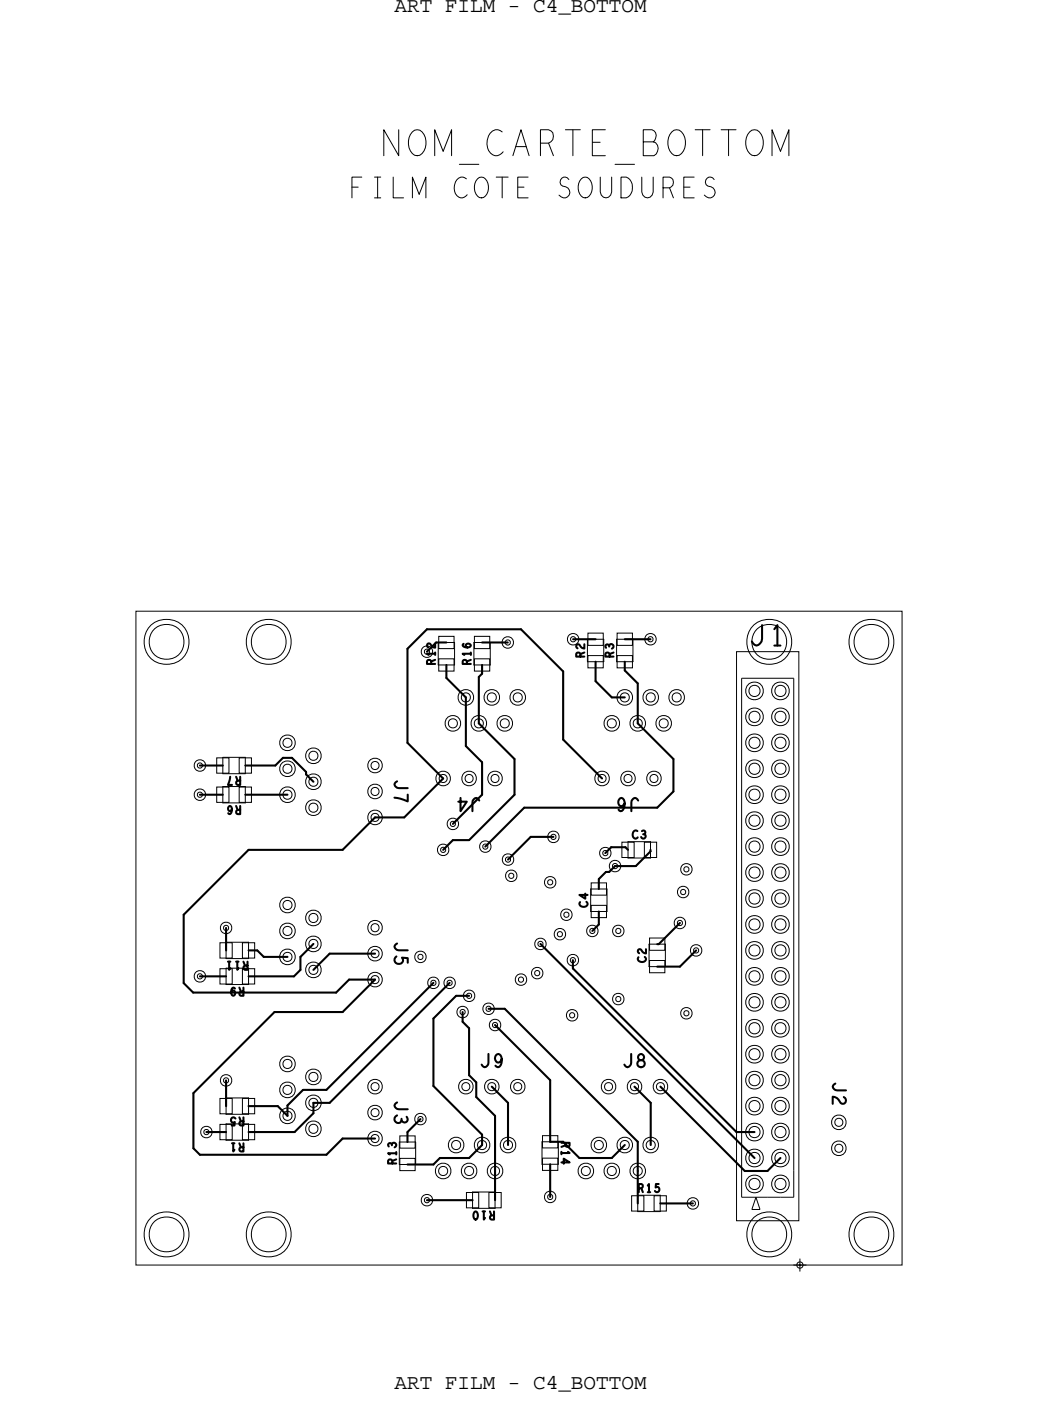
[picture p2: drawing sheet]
<svg xmlns="http://www.w3.org/2000/svg" width="102mm" height="137mm" viewBox="0 0 102 137" stroke-linecap="round" stroke-linejoin="round" font-family="sans-serif">
<defs><g id="words">
<text font-size="4.3" x="37.3" y="15.2">NOM_CARTE_BOTTOM</text>
<text font-size="3.5" x="34.2" y="19.4">FILM COTE SOUDURES</text>
<text font-size="3.4" x="73.3" y="63.2">J1</text>
<g font-size="2.2">
<text x="38.6" y="76.3" transform="rotate(90 38.6 76.3)">J7</text>
<text x="47.1" y="78.1" transform="rotate(-180 47.1 78.1)">J4</text>
<text x="62.6" y="78.1" transform="rotate(-180 62.6 78.1)">J6</text>
<text x="38.6" y="92.2" transform="rotate(90 38.6 92.2)">J5</text>
<text x="38.6" y="107.7" transform="rotate(90 38.6 107.7)">J3</text>
<text x="47" y="104.5">J9</text>
<text x="61" y="104.5">J8</text>
<text x="81.5" y="105.9" transform="rotate(90 81.5 105.9)">J2</text>
</g>
<g font-size="2.1">
<text x="38.6" y="1.2">ART FILM - C4_BOTTOM</text>
<text x="38.6" y="135.9">ART FILM - C4_BOTTOM</text>
</g>
<g font-size="1.3">
<text x="42.6" y="65.1" transform="rotate(-90 42.6 65.1)">R12</text>
<text x="46.1" y="65.1" transform="rotate(-90 46.1 65.1)">R16</text>
<text x="57.2" y="64.4" transform="rotate(-90 57.2 64.4)">R2</text>
<text x="60.1" y="64.4" transform="rotate(-90 60.1 64.4)">R3</text>
<text x="23.6" y="76" transform="rotate(-180 23.6 76)">R7</text>
<text x="23.6" y="78.9" transform="rotate(-180 23.6 78.9)">R6</text>
<text x="61.9" y="82.1">C3</text>
<text x="57.5" y="88.8" transform="rotate(-90 57.5 88.8)">C4</text>
<text x="24.3" y="94.1" transform="rotate(-180 24.3 94.1)">R11</text>
<text x="63.2" y="94.2" transform="rotate(-90 63.2 94.2)">C2</text>
<text x="23.9" y="96.7" transform="rotate(-180 23.9 96.7)">R9</text>
<text x="23.9" y="109.4" transform="rotate(-180 23.9 109.4)">R5</text>
<text x="23.9" y="111.9" transform="rotate(-180 23.9 111.9)">R1</text>
<text x="55" y="111.7" transform="rotate(90 55 111.7)">R14</text>
<text x="38.8" y="114" transform="rotate(-90 38.8 114)">R13</text>
<text x="48.5" y="118.6" transform="rotate(-180 48.5 118.6)">R10</text>
<text x="62.4" y="116.7">R15</text>
</g>
</g></defs>
<!-- layer: Board Outline -->
<path d="M13.3 59.8h75v64h-75z" fill="none" stroke="#000" stroke-width=".1"/>
<!-- layer: Components -->
<g fill="none" stroke="#000" stroke-width=".1">
<path d="M21.8 75.7h2.2zM21.8 74.1v1.6zM21.8 78.6h2.2zM21.8 77v1.6zM21.8 74.1h2.2zM21.8 77h2.2zM24 74.1v1.6zM24 77v1.6zM42.9 65.1h1.6zM42.9 62.9v2.2zM42.9 62.9h1.6zM44.5 62.9v2.2z"/>
<path d="M46.4 65.1h1.6zM46.4 62.9v2.2zM46.4 62.9h1.6zM48 62.9v2.2zM57.5 64.8h1.6zM57.5 62.6v2.2zM57.5 62.6h1.6zM59.1 62.6v2.2zM60.4 64.8h1.6zM60.4 62.6v2.2zM60.4 62.6h1.6zM62 62.6v2.2z"/>
<path d="M72.1 63.8h6.1v55.7h-6.1zM72.6 66.4h5.1zM72.6 66.4v50.8zM77.7 66.4v48.2zM22.1 96.4h2.2zM22.1 94.8v1.6zM22.1 93.8h2.2zM22.1 92.2v1.6zM22.1 94.8h2.2zM22.1 92.2h2.2zM24.3 94.8v1.6zM24.3 92.2v1.6z"/>
<path d="M57.8 89.2h1.6zM57.8 87v2.2zM57.8 87h1.6zM59.4 87v2.2zM61.5 82.4v1.6zM61.5 84h2.2zM61.5 82.4h2.2zM63.5 94.6h1.6zM63.5 92.4v2.2zM63.5 92.4h1.6zM63.7 82.4v1.6zM65.1 92.4v2.2z"/>
<path d="M22.1 109.1h2.2zM22.1 107.5v1.6zM22.1 111.6h2.2zM22.1 110v1.6zM22.1 107.5h2.2zM22.1 110h2.2zM24.3 107.5v1.6zM24.3 110v1.6zM39.1 114h1.6zM39.1 111.8v2.2zM39.1 111.8h1.6zM40.7 111.8v2.2z"/>
<path d="M46.3 118.3h2.2zM46.3 116.7v1.6zM46.3 116.7h2.2zM48.5 116.7v1.6zM53.1 114h1.6zM53.1 111.8v2.2zM53.1 111.8h1.6zM54.7 111.8v2.2zM62.4 117v1.6zM62.4 118.6h2.2zM62.4 117h2.2zM64.6 117v1.6z"/>
<path d="M72.6 117.2h2.5zM73.6 118.4h.8zM74 117.2l.4 1.2zM74 117.2l-.4 1.2zM75.1 117.2h1.3zM76.4 117.2h1.3zM77.7 114.6v2.6z"/>
</g>
<!-- layer: Nets -->
<g fill="none" stroke="#000" stroke-width=".1">
<path d="M19.4 74.8l.2-.1 .2 .1v.1v.2l-.2 .1-.2-.1-.1-.2zM19.4 77.6l.2-.1 .2 .1v.2v.2h-.2h-.2l-.1-.2zM21.2 77h1.2v1.5h-1.2zM21.2 74.2h1.2v1.5h-1.2zM23.4 74.2h1.2v1.5h-1.2zM23.4 77h1.2v1.5h-1.2zM42.9 64.5h1.5v1.2h-1.5zM42.9 62.3h1.5v1.2h-1.5zM46.4 64.5h1.5v1.2h-1.5zM46.4 62.3h1.5v1.2h-1.5zM49.5 62.7l.2-.1 .2 .1 .1 .2-.1 .2h-.2h-.2v-.2zM55.9 62.4l.2-.1 .2 .1 .1 .2-.1 .1-.2 .1-.2-.1v-.1z"/>
<path d="M57.6 64.2h1.5v1.2h-1.5zM57.6 62h1.5v1.2h-1.5zM60.4 64.2h1.5v1.2h-1.5zM60.4 62h1.5v1.2h-1.5zM63.5 62.4l.2-.1 .2 .1v.2v.1l-.2 .1-.2-.1-.1-.1zM19.4 95.4l.2-.1 .2 .1v.2v.1l-.2 .1-.2-.1-.1-.1zM21.5 92.3h1.2v1.5h-1.2zM21.5 94.8h1.2v1.5h-1.2zM21.9 90.7l.2-.1 .2 .1 .1 .1-.1 .2-.2 .1-.2-.1v-.2zM23.7 94.8h1.2v1.5h-1.2zM23.7 92.3h1.2v1.5h-1.2zM41 93.5l.2-.1 .1 .1 .1 .2-.1 .1-.1 .1-.2-.1-.1-.1z"/>
<path d="M42.2 96l.2-.1 .2 .1 .1 .2-.1 .2-.2 .1-.2-.1v-.2zM43.2 83l.2-.1 .2 .1v.2v.2h-.2h-.2l-.1-.2zM43.8 96l.2-.1 .2 .1 .1 .2-.1 .2-.2 .1-.2-.1v-.2zM44.1 80.5l.2-.1 .2 .1 .1 .1-.1 .2-.2 .1-.2-.1v-.2zM45.1 98.9l.2-.1 .2 .1v.2v.1l-.2 .1-.2-.1-.1-.1zM45.7 97.3l.2-.1 .2 .1 .1 .2-.1 .1-.2 .1-.2-.1v-.1zM47.3 82.7l.2-.1 .2 .1 .1 .2-.1 .1-.2 .1-.2-.1v-.1zM47.6 98.6l.2-.1 .2 .1 .1 .1-.1 .2-.2 .1-.2-.1v-.2zM49.5 84l.2-.1 .2 .1 .1 .1-.1 .2-.2 .1-.2-.1v-.2zM49.9 85.6l.1-.1 .2 .1 .1 .1-.1 .2-.2 .1-.1-.1-.1-.2zM50.8 95.7l.2-.1 .2 .1 .1 .2-.1 .2h-.2h-.2l-.1-.2zM52.4 95.1l.2-.1 .2 .1v.2v.1l-.2 .1-.2-.1-.1-.1z"/>
<path d="M52.7 92.2l.2-.1 .2 .1 .1 .2-.1 .2h-.2h-.2v-.2zM53.7 86.2l.2-.1 .1 .1 .1 .2-.1 .1-.1 .1-.2-.1-.1-.1zM54 81.7h.2h.2v.2v.2l-.2 .1-.2-.1-.1-.2zM54.6 91.3l.2-.1 .2 .1 .1 .1-.1 .2-.2 .1-.2-.1v-.2zM55.3 89.4l.1-.1 .2 .1 .1 .1-.1 .2-.2 .1-.1-.1-.1-.2zM55.8 99.2l.2-.1 .2 .1 .1 .2-.1 .2h-.2h-.2v-.2zM55.9 93.8l.2-.1 .2 .1v.2v.2h-.2h-.2l-.1-.2zM57.8 90.9h.2h.2v.2v.2l-.2 .1-.2-.1-.1-.2zM57.9 86.4h1.5v1.2h-1.5zM57.9 88.6h1.5v1.2h-1.5zM59.1 83.3l.2-.1 .1 .1 .1 .2-.1 .2-.1 .1-.2-.1-.1-.2zM60 84.6l.2-.1 .2 .1 .1 .2-.1 .1-.2 .1-.2-.1v-.1z"/>
<path d="M60.3 90.9h.2h.2l.1 .2-.1 .2-.2 .1-.2-.1v-.2zM60.3 97.6l.2-.1 .2 .1 .1 .2-.1 .2h-.2h-.2v-.2zM60.9 82.4h1.2v1.5h-1.2zM63.1 82.4h1.2v1.5h-1.2zM63.6 91.8h1.5v1.2h-1.5zM63.6 94h1.5v1.2h-1.5zM66.4 90.2l.2-.1 .1 .1 .1 .1-.1 .2-.1 .1-.2-.1-.1-.2zM66.7 87.1h.2h.2v.2v.2l-.2 .1-.2-.1-.1-.2zM67 99l.2-.1 .2 .1v.2v.2h-.2h-.2l-.1-.2zM67 84.9l.2-.1 .2 .1v.2v.2h-.2h-.2l-.1-.2zM68 92.9l.1-.1 .2 .1 .1 .1-.1 .2-.2 .1-.1-.1-.1-.2zM20 110.6h.2h.2l.1 .2-.1 .2-.2 .1-.2-.1v-.2z"/>
<path d="M21.5 107.5h1.2v1.5h-1.2zM21.5 110.1h1.2v1.5h-1.2zM21.9 105.6l.2-.1 .2 .1 .1 .2-.1 .1-.2 .1-.2-.1v-.1zM23.7 110.1h1.2v1.5h-1.2zM23.7 107.5h1.2v1.5h-1.2zM39.1 113.4h1.5v1.2h-1.5zM39.1 111.2h1.5v1.2h-1.5zM41 109.4l.2-.1 .1 .1 .1 .1-.1 .2-.1 .1-.2-.1-.1-.2zM41.6 117.3l.2-.1 .2 .1v.2v.1l-.2 .1-.2-.1-.1-.1zM45.7 116.7h1.2v1.5h-1.2zM47.9 116.7h1.2v1.5h-1.2zM48.3 100.2l.2-.1 .2 .1v.1v.2l-.2 .1-.2-.1-.1-.2z"/>
<path d="M53.1 111.2h1.5v1.2h-1.5zM53.1 113.4h1.5v1.2h-1.5zM53.7 117l.2-.1 .1 .1 .1 .2-.1 .1-.1 .1-.2-.1-.1-.1zM61.8 117h1.2v1.5h-1.2zM64 117h1.2v1.5h-1.2zM67.6 117.6l.2-.1 .2 .1 .1 .2-.1 .2h-.2h-.2v-.2z"/>
<circle cx="16.3" cy="62.8" r="2.21"/>
<circle cx="16.3" cy="62.8" r="1.71"/>
<circle cx="19.6" cy="74.9" r=".56"/>
<circle cx="19.6" cy="77.8" r=".56"/>
<circle cx="26.3" cy="62.8" r="2.21"/>
<circle cx="26.3" cy="62.8" r="1.71"/>
<circle cx="28.1" cy="72.7" r=".45"/>
<circle cx="28.1" cy="75.3" r=".45"/>
<circle cx="28.1" cy="77.8" r=".45"/>
<circle cx="28.1" cy="75.3" r=".77"/>
<circle cx="28.1" cy="72.7" r=".77"/>
<circle cx="28.1" cy="77.8" r=".77"/>
<circle cx="30.7" cy="74" r=".45"/>
<circle cx="30.7" cy="79.1" r=".45"/>
<circle cx="30.7" cy="76.5" r=".45"/>
<circle cx="30.7" cy="74" r=".77"/>
<circle cx="30.7" cy="76.5" r=".77"/>
<circle cx="30.7" cy="79.1" r=".77"/>
<circle cx="36.7" cy="77.5" r=".4"/>
<circle cx="36.7" cy="74.9" r=".4"/>
<circle cx="36.7" cy="77.5" r=".72"/>
<circle cx="36.7" cy="74.9" r=".72"/>
<circle cx="41.8" cy="63.8" r=".56"/>
<circle cx="43.4" cy="76.2" r=".4"/>
<circle cx="43.4" cy="76.2" r=".72"/>
<circle cx="44.3" cy="70.8" r=".45"/>
<circle cx="44.3" cy="70.8" r=".77"/>
<circle cx="45.6" cy="68.3" r=".45"/>
<circle cx="45.6" cy="68.3" r=".77"/>
<circle cx="45.9" cy="76.2" r=".4"/>
<circle cx="45.9" cy="76.2" r=".72"/>
<circle cx="46.9" cy="70.8" r=".45"/>
<circle cx="46.9" cy="70.8" r=".77"/>
<circle cx="48.1" cy="68.3" r=".45"/>
<circle cx="48.1" cy="68.3" r=".77"/>
<circle cx="48.5" cy="76.2" r=".4"/>
<circle cx="48.5" cy="76.2" r=".72"/>
<circle cx="49.4" cy="70.8" r=".45"/>
<circle cx="49.4" cy="70.8" r=".77"/>
<circle cx="49.7" cy="62.9" r=".56"/>
<circle cx="50.7" cy="68.3" r=".45"/>
<circle cx="50.7" cy="68.3" r=".77"/>
<circle cx="56.1" cy="62.6" r=".56"/>
<circle cx="58.9" cy="76.2" r=".4"/>
<circle cx="58.9" cy="76.2" r=".72"/>
<circle cx="59.9" cy="70.8" r=".45"/>
<circle cx="59.9" cy="70.8" r=".77"/>
<circle cx="61.2" cy="68.3" r=".45"/>
<circle cx="61.2" cy="68.3" r=".77"/>
<circle cx="61.5" cy="76.2" r=".4"/>
<circle cx="61.5" cy="76.2" r=".72"/>
<circle cx="62.4" cy="70.8" r=".45"/>
<circle cx="62.4" cy="70.8" r=".77"/>
<circle cx="63.7" cy="62.6" r=".56"/>
<circle cx="63.7" cy="68.3" r=".45"/>
<circle cx="63.7" cy="68.3" r=".77"/>
<circle cx="64" cy="76.2" r=".4"/>
<circle cx="64" cy="76.2" r=".72"/>
<circle cx="65" cy="70.8" r=".45"/>
<circle cx="65" cy="70.8" r=".77"/>
<circle cx="66.2" cy="68.3" r=".45"/>
<circle cx="66.2" cy="68.3" r=".77"/>
<circle cx="73.9" cy="70.2" r=".87"/>
<circle cx="73.9" cy="72.7" r=".87"/>
<circle cx="73.9" cy="75.3" r=".87"/>
<circle cx="73.9" cy="67.6" r=".87"/>
<circle cx="73.9" cy="77.8" r=".87"/>
<circle cx="73.9" cy="75.3" r=".55"/>
<circle cx="73.9" cy="70.2" r=".55"/>
<circle cx="73.9" cy="72.7" r=".55"/>
<circle cx="73.9" cy="67.6" r=".55"/>
<circle cx="73.9" cy="77.8" r=".55"/>
<circle cx="75.3" cy="62.8" r="2.21"/>
<circle cx="75.3" cy="62.8" r="1.71"/>
<circle cx="76.4" cy="70.2" r=".87"/>
<circle cx="76.4" cy="67.6" r=".87"/>
<circle cx="76.4" cy="72.7" r=".87"/>
<circle cx="76.4" cy="77.8" r=".87"/>
<circle cx="76.4" cy="75.3" r=".87"/>
<circle cx="76.4" cy="75.3" r=".55"/>
<circle cx="76.4" cy="72.7" r=".55"/>
<circle cx="76.4" cy="77.8" r=".55"/>
<circle cx="76.4" cy="67.6" r=".55"/>
<circle cx="76.4" cy="70.2" r=".55"/>
<circle cx="85.3" cy="62.8" r="2.21"/>
<circle cx="85.3" cy="62.8" r="1.71"/>
<circle cx="19.6" cy="95.6" r=".56"/>
<circle cx="22.1" cy="90.8" r=".56"/>
<circle cx="28.1" cy="88.6" r=".45"/>
<circle cx="28.1" cy="91.1" r=".45"/>
<circle cx="28.1" cy="93.7" r=".45"/>
<circle cx="28.1" cy="88.6" r=".77"/>
<circle cx="28.1" cy="91.1" r=".77"/>
<circle cx="28.1" cy="93.7" r=".77"/>
<circle cx="30.7" cy="89.9" r=".45"/>
<circle cx="30.7" cy="92.4" r=".45"/>
<circle cx="30.7" cy="94.9" r=".45"/>
<circle cx="30.7" cy="92.4" r=".77"/>
<circle cx="30.7" cy="94.9" r=".77"/>
<circle cx="30.7" cy="89.9" r=".77"/>
<circle cx="36.7" cy="80" r=".4"/>
<circle cx="36.7" cy="90.8" r=".4"/>
<circle cx="36.7" cy="95.9" r=".4"/>
<circle cx="36.7" cy="93.3" r=".4"/>
<circle cx="36.7" cy="93.4" r=".72"/>
<circle cx="36.7" cy="80" r=".72"/>
<circle cx="36.7" cy="90.8" r=".72"/>
<circle cx="36.7" cy="95.9" r=".72"/>
<circle cx="41.2" cy="93.7" r=".56"/>
<circle cx="42.4" cy="96.2" r=".56"/>
<circle cx="43.4" cy="83.2" r=".56"/>
<circle cx="44" cy="96.2" r=".56"/>
<circle cx="44.3" cy="80.6" r=".56"/>
<circle cx="45.3" cy="99.1" r=".56"/>
<circle cx="45.9" cy="97.5" r=".56"/>
<circle cx="47.5" cy="82.9" r=".56"/>
<circle cx="47.8" cy="98.7" r=".56"/>
<circle cx="49.7" cy="84.1" r=".56"/>
<circle cx="50" cy="85.7" r=".56"/>
<circle cx="51" cy="95.9" r=".56"/>
<circle cx="52.6" cy="95.3" r=".56"/>
<circle cx="52.9" cy="92.4" r=".56"/>
<circle cx="53.9" cy="86.4" r=".56"/>
<circle cx="54.2" cy="81.9" r=".56"/>
<circle cx="54.8" cy="91.4" r=".56"/>
<circle cx="55.4" cy="89.5" r=".56"/>
<circle cx="56" cy="99.4" r=".56"/>
<circle cx="56.1" cy="94" r=".56"/>
<circle cx="58" cy="91.1" r=".56"/>
<circle cx="59.3" cy="83.5" r=".56"/>
<circle cx="60.2" cy="84.8" r=".56"/>
<circle cx="60.5" cy="91.1" r=".56"/>
<circle cx="60.5" cy="97.8" r=".56"/>
<circle cx="66.6" cy="90.3" r=".56"/>
<circle cx="66.9" cy="87.3" r=".56"/>
<circle cx="67.2" cy="99.2" r=".56"/>
<circle cx="67.2" cy="85.1" r=".56"/>
<circle cx="68.1" cy="93" r=".56"/>
<circle cx="73.9" cy="95.6" r=".87"/>
<circle cx="73.9" cy="93" r=".87"/>
<circle cx="73.9" cy="88" r=".87"/>
<circle cx="73.9" cy="80.3" r=".87"/>
<circle cx="73.9" cy="85.4" r=".87"/>
<circle cx="73.9" cy="90.5" r=".87"/>
<circle cx="73.9" cy="98.1" r=".87"/>
<circle cx="73.9" cy="82.9" r=".87"/>
<circle cx="73.9" cy="80.3" r=".55"/>
<circle cx="73.9" cy="88" r=".55"/>
<circle cx="73.9" cy="95.6" r=".55"/>
<circle cx="73.9" cy="82.9" r=".55"/>
<circle cx="73.9" cy="85.4" r=".55"/>
<circle cx="73.9" cy="93" r=".55"/>
<circle cx="73.9" cy="98.1" r=".55"/>
<circle cx="73.9" cy="90.5" r=".55"/>
<circle cx="76.4" cy="98.1" r=".87"/>
<circle cx="76.4" cy="80.3" r=".87"/>
<circle cx="76.4" cy="93" r=".87"/>
<circle cx="76.4" cy="82.9" r=".87"/>
<circle cx="76.4" cy="95.6" r=".87"/>
<circle cx="76.4" cy="85.4" r=".87"/>
<circle cx="76.4" cy="88" r=".87"/>
<circle cx="76.4" cy="90.5" r=".87"/>
<circle cx="76.4" cy="95.6" r=".55"/>
<circle cx="76.4" cy="98.1" r=".55"/>
<circle cx="76.4" cy="88" r=".55"/>
<circle cx="76.4" cy="93" r=".55"/>
<circle cx="76.4" cy="80.3" r=".55"/>
<circle cx="76.4" cy="85.4" r=".55"/>
<circle cx="76.4" cy="82.9" r=".55"/>
<circle cx="76.4" cy="90.5" r=".55"/>
<circle cx="20.2" cy="110.8" r=".56"/>
<circle cx="22.1" cy="105.8" r=".56"/>
<circle cx="28.1" cy="104.1" r=".45"/>
<circle cx="28.1" cy="109.2" r=".45"/>
<circle cx="28.1" cy="106.7" r=".45"/>
<circle cx="28.1" cy="106.7" r=".77"/>
<circle cx="28.1" cy="104.1" r=".77"/>
<circle cx="28.1" cy="109.2" r=".77"/>
<circle cx="30.7" cy="108" r=".45"/>
<circle cx="30.7" cy="110.5" r=".45"/>
<circle cx="30.7" cy="105.4" r=".45"/>
<circle cx="30.7" cy="110.5" r=".77"/>
<circle cx="30.7" cy="108" r=".77"/>
<circle cx="30.7" cy="105.4" r=".77"/>
<circle cx="36.7" cy="111.4" r=".4"/>
<circle cx="36.7" cy="106.4" r=".4"/>
<circle cx="36.7" cy="108.9" r=".4"/>
<circle cx="36.7" cy="111.4" r=".72"/>
<circle cx="36.7" cy="108.9" r=".72"/>
<circle cx="36.7" cy="106.4" r=".72"/>
<circle cx="41.2" cy="109.5" r=".56"/>
<circle cx="41.8" cy="117.5" r=".56"/>
<circle cx="43.4" cy="114.6" r=".45"/>
<circle cx="43.4" cy="114.6" r=".77"/>
<circle cx="44.6" cy="112.1" r=".45"/>
<circle cx="44.7" cy="112.1" r=".77"/>
<circle cx="45.6" cy="106.4" r=".4"/>
<circle cx="45.6" cy="106.4" r=".72"/>
<circle cx="45.9" cy="114.6" r=".45"/>
<circle cx="45.9" cy="114.6" r=".77"/>
<circle cx="47.2" cy="112.1" r=".45"/>
<circle cx="47.2" cy="112.1" r=".77"/>
<circle cx="48.1" cy="106.4" r=".4"/>
<circle cx="48.1" cy="106.4" r=".72"/>
<circle cx="48.5" cy="100.3" r=".56"/>
<circle cx="48.5" cy="114.6" r=".45"/>
<circle cx="48.5" cy="114.6" r=".77"/>
<circle cx="49.7" cy="112.1" r=".45"/>
<circle cx="49.7" cy="112.1" r=".77"/>
<circle cx="50.7" cy="106.4" r=".4"/>
<circle cx="50.7" cy="106.4" r=".72"/>
<circle cx="53.9" cy="117.2" r=".56"/>
<circle cx="57.3" cy="114.6" r=".45"/>
<circle cx="57.4" cy="114.6" r=".77"/>
<circle cx="58.6" cy="112.1" r=".45"/>
<circle cx="58.6" cy="112.1" r=".77"/>
<circle cx="59.6" cy="106.4" r=".4"/>
<circle cx="59.6" cy="106.4" r=".72"/>
<circle cx="59.9" cy="114.6" r=".45"/>
<circle cx="59.9" cy="114.6" r=".77"/>
<circle cx="61.2" cy="112.1" r=".45"/>
<circle cx="61.2" cy="112.1" r=".77"/>
<circle cx="62.1" cy="106.4" r=".4"/>
<circle cx="62.1" cy="106.4" r=".72"/>
<circle cx="62.4" cy="114.6" r=".45"/>
<circle cx="62.4" cy="114.6" r=".77"/>
<circle cx="63.7" cy="112.1" r=".45"/>
<circle cx="63.7" cy="112.1" r=".77"/>
<circle cx="64.7" cy="106.4" r=".4"/>
<circle cx="64.7" cy="106.4" r=".72"/>
<circle cx="67.8" cy="117.8" r=".56"/>
<circle cx="73.9" cy="100.7" r=".87"/>
<circle cx="73.9" cy="113.4" r=".87"/>
<circle cx="73.9" cy="105.7" r=".87"/>
<circle cx="73.9" cy="115.9" r=".87"/>
<circle cx="73.9" cy="108.3" r=".87"/>
<circle cx="73.9" cy="103.2" r=".87"/>
<circle cx="73.9" cy="110.8" r=".87"/>
<circle cx="73.9" cy="113.4" r=".55"/>
<circle cx="73.9" cy="110.8" r=".55"/>
<circle cx="73.9" cy="100.7" r=".55"/>
<circle cx="73.9" cy="105.7" r=".55"/>
<circle cx="73.9" cy="108.3" r=".55"/>
<circle cx="73.9" cy="103.2" r=".55"/>
<circle cx="73.9" cy="115.9" r=".55"/>
<circle cx="76.4" cy="115.9" r=".87"/>
<circle cx="76.4" cy="100.7" r=".87"/>
<circle cx="76.4" cy="113.4" r=".87"/>
<circle cx="76.4" cy="105.7" r=".87"/>
<circle cx="76.4" cy="110.8" r=".87"/>
<circle cx="76.4" cy="108.3" r=".87"/>
<circle cx="76.4" cy="103.2" r=".87"/>
<circle cx="76.4" cy="103.2" r=".55"/>
<circle cx="76.4" cy="113.4" r=".55"/>
<circle cx="76.4" cy="108.3" r=".55"/>
<circle cx="76.4" cy="115.9" r=".55"/>
<circle cx="76.4" cy="100.7" r=".55"/>
<circle cx="76.4" cy="110.8" r=".55"/>
<circle cx="76.4" cy="105.7" r=".55"/>
<circle cx="82.1" cy="109.9" r=".4"/>
<circle cx="82.1" cy="112.4" r=".4"/>
<circle cx="82.1" cy="112.4" r=".72"/>
<circle cx="82.1" cy="109.9" r=".72"/>
<circle cx="16.3" cy="120.8" r="2.21"/>
<circle cx="16.3" cy="120.8" r="1.71"/>
<circle cx="26.3" cy="120.8" r="2.21"/>
<circle cx="26.3" cy="120.8" r="1.71"/>
<circle cx="75.3" cy="120.8" r="2.21"/>
<circle cx="75.3" cy="120.8" r="1.71"/>
<circle cx="85.3" cy="120.8" r="2.21"/>
<circle cx="85.3" cy="120.8" r="1.71"/>
</g>
<g fill="none" stroke="#000" stroke-width=".2">
<path d="M19.6 74.9h2.2zM19.6 77.8h2.2zM24 77.8h4.1zM24 74.9h3zM27.7 74.2h.9zM27.7 74.2l-.7 .7zM28.6 74.2l1.4 1.4zM30 75.8l.7 .7zM30 75.6v.2zM39.9 72.7l3.5 3.5zM39.9 63.5v9.2zM41.8 61.6l-1.9 1.9z"/>
<path d="M41.8 61.6h9.2zM42.7 62.9h1zM43.7 66.4l1.9 1.9zM43.7 65.1v1.3zM45.6 73l1.6 1.6zM45.6 68.3v4.7zM46.9 70.8l3.5 3.5zM46.9 66.3l.3-.4zM46.9 66.3v4.5zM47.2 65.1v.8zM47.2 77.8l-2.9 2.8zM47.2 74.6v3.2z"/>
<path d="M47.2 62.9h2.5zM50.4 74.3v3.5zM51 61.6l4.1 4.1zM51.3 79.1h13zM55.1 65.7v6.7zM55.1 72.4l3.8 3.8zM56.1 62.6h2.2zM58.3 66.7l1.6 1.6zM58.3 64.8v1.9zM59.9 68.3h1.3zM61.2 65.6l1.2 1.3zM61.2 64.8v.8z"/>
<path d="M61.2 62.6h2.5zM62.4 66.9v3.9zM62.4 70.8l3.5 3.5zM64.3 79.1l1.6-1.6zM65.9 74.3v3.2zM18 89.5l6.3-6.3zM18 89.5v6.7zM18 96.2l.9 1zM18.9 97.2h14zM19.6 95.6h2.5zM22.1 90.8v2.2zM24.3 93h.9z"/>
<path d="M24.3 95.6h4.5zM24.3 83.2h9.2zM25.2 93l.6 .7zM25.8 93.7h2.3zM26.9 99.1h6.6zM26.9 99.1l-8 7.9zM28.8 95.6l.6-.7zM29.4 93.7l1.3-1.3zM29.4 93.7v1.2zM32.3 93.3l-1.6 1.6zM32.3 93.3h4.4zM33.5 83.2l3.2-3.2z"/>
<path d="M33.5 99.1l3.2-3.2zM34.2 95.9h2.5zM34.2 95.9l-1.3 1.3zM36.7 80h2.9zM39.6 80l3.8-3.8zM42.4 99.7v6.6zM43.4 83.2l.9-1zM44 96.2l-11.7 11.8zM44.3 82.2h1.6zM44.7 97.5h1.2zM44.7 97.5l-2.3 2.2zM45.3 99.1v.9z"/>
<path d="M45.9 82.2l4.5-4.4zM47.5 82.9l3.8-3.8zM47.8 98.7h1.6zM49.4 98.7l13 13.1zM49.7 84.1l2.3-2.2zM52 81.9h2.2zM52.9 92.4l21 20.9zM56.1 94.8l16 16zM56.1 94v.8zM58.6 86l.7-.7zM58.6 86v1zM58.6 90.5l-.6 .6z"/>
<path d="M58.6 89.2v1.3zM59.3 83.5l.5-.6zM59.3 85.3h.3zM59.8 82.9h1.4zM60.2 84.8l-.6 .5zM60.2 84.8h2zM61.2 82.9l.3 .3zM62.2 84.8l1.5-1.5zM63.7 83.2v.1zM64.3 94.6h2.3zM64.3 92.4h.2zM64.5 92.4l2.1-2.1z"/>
<path d="M68.1 93l-1.5 1.6zM18.9 107v5.4zM18.9 112.4l.7 .6zM19.6 113h12.4zM20.2 110.8h1.9zM22.1 105.8v2.5zM24.3 110.8h4.5zM24.3 108.3h2.9zM27.2 108.3l.9 .9zM28.1 108.2l1.6-1.5zM28.1 108.2v1zM29.7 106.7h2.3z"/>
<path d="M30.7 109l-1.9 1.8zM30.7 108v1zM30.7 108h1.6zM32 106.7l10.4-10.5zM33.5 111.4l-1.5 1.6zM33.5 111.4h3.2zM39.9 114h2.5zM39.9 110.8l1.3-1.3zM39.9 110.8v1zM41.8 117.5h4.5zM42.4 106.3l4.8 4.8zM43.1 113.3h2.8z"/>
<path d="M43.1 113.3l-.7 .7zM45.3 100l.6 .6zM45.9 105.2l.7 .7zM45.9 100.6v4.6zM46.6 107.4l1.9 1.8zM46.6 105.9v1.5zM47.2 112.1l-1.3 1.2zM47.2 111.1v1zM48.1 106.4l1.6 1.6zM48.5 100.3l5.4 5.4zM48.5 114.6v2.9zM48.5 109.2v5.4z"/>
<path d="M49.7 108v4.1zM53.9 105.7v6.1zM53.9 111.8h1.2zM53.9 114v3.2zM55.1 111.8l1.6 1.5zM56.7 113.3h3.2zM59.9 113.3l1.3-1.2zM62.1 106.4l1.6 1.6zM62.4 114.6v3.2zM62.4 111.8v2.8zM63.7 108v4.1zM64.6 117.8h3.2z"/>
<path d="M64.7 106.4l8.2 8.2zM72.1 110.8h1.8zM72.9 114.6h2.2zM75.1 114.6l1.3-1.3z"/>
</g>
<!-- layer: Drawing Origin -->
<path d="M77.7 123.8h1.2M78.1 123.6l.2-.1 .2 .1 .1 .2-.1 .2-.2 .1-.2-.1-.1-.2zM78.3 123.2v1.3" fill="none" stroke="#000" stroke-width=".1"/>
<use href="#words"/>
</svg>
